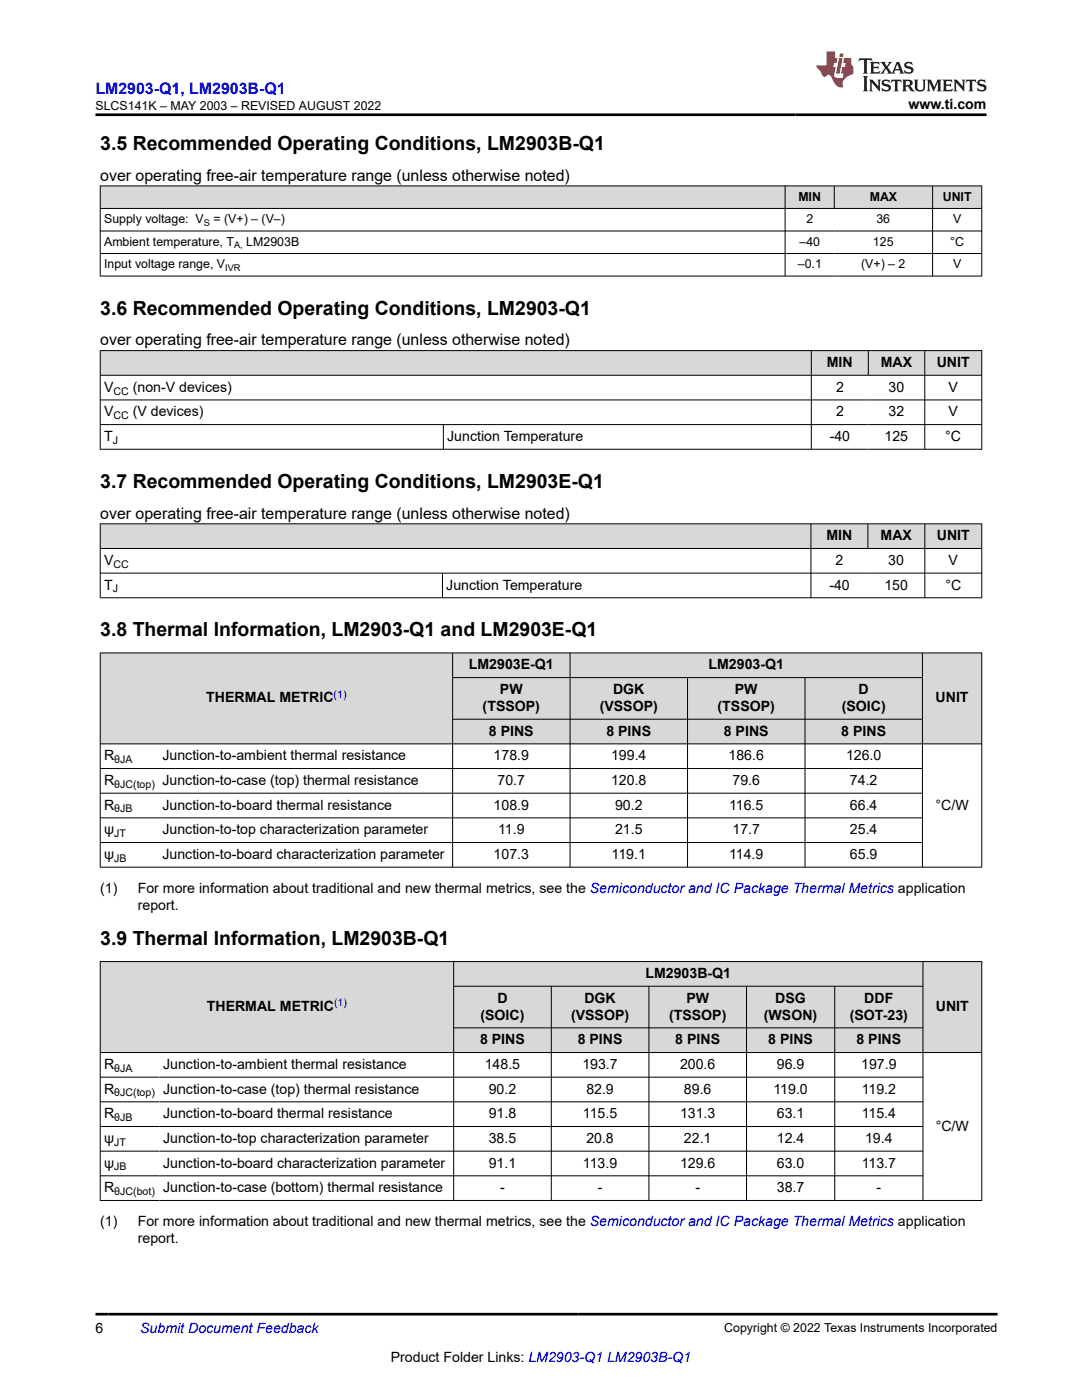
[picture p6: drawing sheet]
<svg xmlns="http://www.w3.org/2000/svg" width="216mm" height="279mm" viewBox="0 0 216 279" stroke-linecap="round" stroke-linejoin="round" font-family="sans-serif">
<defs><g id="words">
<g font-size="3.9">
<text x="20" y="29.9">3.5 Recommended Operating Conditions, LM2903B-Q1</text>
<text x="20" y="62.8">3.6 Recommended Operating Conditions, LM2903-Q1</text>
<text x="20" y="97.3">3.7 Recommended Operating Conditions, LM2903E-Q1</text>
<text x="20" y="127">3.8 Thermal Information, LM2903-Q1 and LM2903E-Q1</text>
<text x="20" y="188.6">3.9 Thermal Information, LM2903B-Q1</text>
</g>
<text font-size="3.2" fill="#00f" x="19" y="18.7">LM2903-Q1, LM2903B-Q1</text>
<g font-size="3.2">
<text x="20" y="36.1">over operating free-air temperature range (unless otherwise noted)</text>
<text x="20" y="68.9">over operating free-air temperature range (unless otherwise noted)</text>
<text x="20" y="103.5">over operating free-air temperature range (unless otherwise noted)</text>
</g>
<g font-size="2.8">
<text x="181.3" y="21.8">www.ti.com</text>
<text x="165" y="73.2">MIN</text>
<text x="175.8" y="73.2">MAX</text>
<text x="186.9" y="73.2">UNIT</text>
<text x="20.8" y="78.2">V</text>
<text x="20.8" y="83.1">V</text>
<text x="26.5" y="78.2">(non-V devices)</text>
<text x="26.5" y="83.1">(V devices)</text>
<text x="166.8" y="78.2">2</text>
<text x="166.8" y="83.1">2</text>
<text x="177.3" y="78.2">30</text>
<text x="177.3" y="83.1">32</text>
<text x="189.3" y="78.2">V</text>
<text x="189.3" y="83.1">V</text>
<text x="20.8" y="88">T</text>
<text x="89.2" y="88">Junction Temperature</text>
<text x="165.6" y="88">-40</text>
<text x="176.5" y="88">125</text>
<text x="188.6" y="88">°C</text>
<text x="164.9" y="107.8">MIN</text>
<text x="175.7" y="107.8">MAX</text>
<text x="186.9" y="107.8">UNIT</text>
<text x="20.8" y="112.7">V</text>
<text x="166.7" y="112.7">2</text>
<text x="177.3" y="112.7">30</text>
<text x="189.3" y="112.7">V</text>
<text x="20.8" y="117.7">T</text>
<text x="89.1" y="117.7">Junction Temperature</text>
<text x="165.5" y="117.7">-40</text>
<text x="176.5" y="117.7">150</text>
<text x="188.6" y="117.7">°C</text>
<text x="93.6" y="133.6">LM2903E-Q1</text>
<text x="141.4" y="133.6">LM2903-Q1</text>
<text x="41.2" y="140.2">THERMAL METRIC</text>
<text x="96.3" y="141.9">(TSSOP)</text>
<text x="99.8" y="138.5">PW</text>
<text x="119.7" y="141.9">(VSSOP)</text>
<text x="122.3" y="138.5">DGK</text>
<text x="143.2" y="141.9">(TSSOP)</text>
<text x="146.6" y="138.5">PW</text>
<text x="168" y="141.9">(SOIC)</text>
<text x="171.3" y="138.5">D</text>
<text x="186.7" y="140.2">UNIT</text>
<text x="97.6" y="146.8">8 PINS</text>
<text x="121" y="146.8">8 PINS</text>
<text x="144.4" y="146.8">8 PINS</text>
<text x="167.9" y="146.8">8 PINS</text>
<text x="20.8" y="151.7">R</text>
<text x="32.4" y="151.7">Junction-to-ambient thermal resistance</text>
<text x="98.5" y="151.7">178.9</text>
<text x="121.9" y="151.7">199.4</text>
<text x="145.4" y="151.7">186.6</text>
<text x="168.8" y="151.7">126.0</text>
<text x="20.8" y="156.7">R</text>
<text x="20.8" y="161.6">R</text>
<text x="32.4" y="156.7">Junction-to-case (top) thermal resistance</text>
<text x="32.4" y="161.6">Junction-to-board thermal resistance</text>
<text x="98.5" y="161.6">108.9</text>
<text x="99.3" y="156.7">70.7</text>
<text x="121.9" y="156.7">120.8</text>
<text x="122.7" y="161.6">90.2</text>
<text x="145.5" y="161.6">116.5</text>
<text x="146.2" y="156.7">79.6</text>
<text x="169.6" y="156.7">74.2</text>
<text x="169.6" y="161.6">66.4</text>
<text x="186.7" y="161.6">°C/W</text>
<text x="20.8" y="166.5">ψ</text>
<text x="32.4" y="166.5">Junction-to-top characterization parameter</text>
<text x="99.4" y="166.5">11.9</text>
<text x="122.7" y="166.5">21.5</text>
<text x="146.2" y="166.5">17.7</text>
<text x="169.6" y="166.5">25.4</text>
<text x="20.8" y="171.4">ψ</text>
<text x="32.4" y="171.4">Junction-to-board characterization parameter</text>
<text x="98.5" y="171.4">107.3</text>
<text x="122" y="171.4">119.1</text>
<text x="145.5" y="171.4">114.9</text>
<text x="169.6" y="171.4">65.9</text>
<text x="20" y="178.2">(1)</text>
<text x="27.5" y="178.2">For more information about traditional and new thermal metrics, see the Semiconductor and IC Package Thermal Metrics application</text>
<text x="27.5" y="181.6">report.</text>
<text x="128.8" y="195.2">LM2903B-Q1</text>
<text x="41.3" y="201.8">THERMAL METRIC</text>
<text x="95.9" y="203.5">(SOIC)</text>
<text x="99.2" y="200.1">D</text>
<text x="113.9" y="203.5">(VSSOP)</text>
<text x="116.6" y="200.1">DGK</text>
<text x="133.5" y="203.5">(TSSOP)</text>
<text x="137" y="200.1">PW</text>
<text x="152.4" y="203.5">(WSON)</text>
<text x="154.7" y="200.1">DSG</text>
<text x="169.6" y="203.5">(SOT-23)</text>
<text x="172.5" y="200.1">DDF</text>
<text x="186.7" y="201.8">UNIT</text>
<text x="95.8" y="208.4">8 PINS</text>
<text x="115.3" y="208.4">8 PINS</text>
<text x="134.8" y="208.4">8 PINS</text>
<text x="153.3" y="208.4">8 PINS</text>
<text x="170.9" y="208.4">8 PINS</text>
<text x="20.8" y="213.3">R</text>
<text x="32.6" y="213.3">Junction-to-ambient thermal resistance</text>
<text x="96.7" y="213.3">148.5</text>
<text x="116.2" y="213.3">193.7</text>
<text x="135.7" y="213.3">200.6</text>
<text x="155" y="213.3">96.9</text>
<text x="171.8" y="213.3">197.9</text>
<text x="20.8" y="218.2">R</text>
<text x="32.6" y="218.2">Junction-to-case (top) thermal resistance</text>
<text x="97.5" y="218.2">90.2</text>
<text x="117" y="218.2">82.9</text>
<text x="136.5" y="218.2">89.6</text>
<text x="154.3" y="218.2">119.0</text>
<text x="171.9" y="218.2">119.2</text>
<text x="20.8" y="223.2">R</text>
<text x="32.6" y="223.2">Junction-to-board thermal resistance</text>
<text x="97.5" y="223.2">91.8</text>
<text x="116.3" y="223.2">115.5</text>
<text x="135.7" y="223.2">131.3</text>
<text x="155" y="223.2">63.1</text>
<text x="171.9" y="223.2">115.4</text>
<text x="186.7" y="225.6">°C/W</text>
<text x="20.8" y="228.1">ψ</text>
<text x="20.8" y="233">ψ</text>
<text x="32.6" y="228.1">Junction-to-top characterization parameter</text>
<text x="32.6" y="233">Junction-to-board characterization parameter</text>
<text x="97.5" y="228.1">38.5</text>
<text x="97.5" y="233">91.1</text>
<text x="116.3" y="233">113.9</text>
<text x="117" y="228.1">20.8</text>
<text x="135.7" y="233">129.6</text>
<text x="136.5" y="228.1">22.1</text>
<text x="155" y="228.1">12.4</text>
<text x="155" y="233">63.0</text>
<text x="171.9" y="233">113.7</text>
<text x="172.6" y="228.1">19.4</text>
<text x="20.8" y="237.9">R</text>
<text x="32.6" y="237.9">Junction-to-case (bottom) thermal resistance</text>
<text x="99.8" y="237.9">-</text>
<text x="119.3" y="237.9">-</text>
<text x="138.8" y="237.9">-</text>
<text x="155" y="237.9">38.7</text>
<text x="174.9" y="237.9">-</text>
<text x="20" y="244.7">(1)</text>
<text x="27.5" y="244.7">For more information about traditional and new thermal metrics, see the Semiconductor and IC Package Thermal Metrics application</text>
<text x="27.5" y="248.1">report.</text>
<text x="19" y="266.1">6</text>
<text x="78" y="271.7">Product Folder Links: LM2903-Q1 LM2903B-Q1</text>
</g>
<text font-size="2.8" fill="#00f" x="28" y="266.1">Submit Document Feedback</text>
<g font-size="2.5">
<text x="19" y="21.9">SLCS141K – MAY 2003 – REVISED AUGUST 2022</text>
<text x="159.3" y="40.1">MIN</text>
<text x="173.5" y="40.1">MAX</text>
<text x="188.1" y="40.1">UNIT</text>
<text x="20.8" y="44.6">Supply voltage: V</text>
<text x="42.6" y="44.6">= (V+) – (V–)</text>
<text x="160.9" y="44.6">2</text>
<text x="174.9" y="44.6">36</text>
<text x="190.2" y="44.6">V</text>
<text x="20.8" y="49.1">Ambient temperature, T</text>
<text x="20.8" y="53.6">Input voltage range, V</text>
<text x="49.1" y="49.1">LM2903B</text>
<text x="159.2" y="53.6">–0.1</text>
<text x="159.5" y="49.1">–40</text>
<text x="171.8" y="53.6">(V+) – 2</text>
<text x="174.2" y="49.1">125</text>
<text x="189.6" y="49.1">°C</text>
<text x="190.2" y="53.6">V</text>
<text x="144.5" y="265.8">Copyright © 2022 Texas Instruments Incorporated</text>
</g>
<g font-size="2.1">
<text x="22.6" y="78.7">CC</text>
<text x="22.6" y="83.7">CC</text>
<text x="22.5" y="88.6">J</text>
<text x="22.6" y="113.3">CC</text>
<text x="22.5" y="118.2">J</text>
<text x="22.8" y="152.3">θJA</text>
<text x="22.8" y="157.2">θJC(top)</text>
<text x="22.8" y="167.1">JT</text>
<text x="22.8" y="162.1">θJB</text>
<text x="22.8" y="172">JB</text>
<text x="22.8" y="213.9">θJA</text>
<text x="22.8" y="218.8">θJC(top)</text>
<text x="22.8" y="223.7">θJB</text>
<text x="22.8" y="228.7">JT</text>
<text x="22.8" y="233.6">JB</text>
<text x="22.8" y="238.5">θJC(bot)</text>
</g>
<g font-size="2.1" fill="#00f">
<text x="66.6" y="139.3">(1)</text>
<text x="66.7" y="200.8">(1)</text>
</g>
<g font-size="1.9">
<text x="40.7" y="45.1">S</text>
<text x="46.7" y="49.6">A,</text>
<text x="44.9" y="54.1">IVR</text>
</g>
</g></defs>
<g fill="#d8d8d8">
<path d="M20 37.1h175.9v4.5h-175.9z" fill-rule="evenodd"/>
<path d="M20.1 37.2h136.5v4.3h-136.5z" fill-rule="evenodd"/>
<path d="M156.7 37.2h9.7v4.3h-9.7z" fill-rule="evenodd"/>
<path d="M166.5 37.2h19.5v4.3h-19.5z" fill-rule="evenodd"/>
<path d="M186.2 37.2h9.6v4.3h-9.6z" fill-rule="evenodd"/>
</g>
<path d="M19.9 37.1h176.1M20 37v18.2M156.7 37v18.2M166.5 37v4.7M186.1 37v18.2M195.9 37v18.2M19.9 41.6h176.1M19.9 46.1h176.1M19.9 50.6h176.1M19.9 55.1h176.1" fill="none" stroke="#000" stroke-width=".2"/>
<g fill="#d8d8d8">
<path d="M20 70h175.9v4.9h-175.9z" fill-rule="evenodd"/>
<path d="M20.1 70h141.7v4.8h-141.7z" fill-rule="evenodd"/>
<path d="M162 70h11.2v4.8h-11.2z" fill-rule="evenodd"/>
<path d="M173.3 70h11.2v4.8h-11.2z" fill-rule="evenodd"/>
<path d="M184.6 70h11.2v4.8h-11.2z" fill-rule="evenodd"/>
</g>
<path d="M19.9 70h176.1M19.9 74.9h176.1M19.9 79.8h176.1M20 69.9v19.8M161.9 69.9v19.8M173.3 69.9v5.1M184.5 69.9v19.8M195.9 69.9v19.8M19.9 84.7h176.1M19.9 89.7h176.1M88.5 84.7v5" fill="none" stroke="#000" stroke-width=".2"/>
<g fill="#d8d8d8">
<path d="M20 104.5h175.9v5h-175.9z" fill-rule="evenodd"/>
<path d="M20.1 104.6h141.6v4.8h-141.6z" fill-rule="evenodd"/>
<path d="M161.9 104.6h11.2v4.8h-11.2z" fill-rule="evenodd"/>
<path d="M173.2 104.6h11.3v4.8h-11.3z" fill-rule="evenodd"/>
<path d="M184.6 104.6h11.2v4.8h-11.2z" fill-rule="evenodd"/>
</g>
<path d="M19.9 104.5h176.1M19.9 109.5h176.1M19.9 114.4h176.1M19.9 119.3h176.1M20 104.5v14.9M88.3 114.4v5M161.8 104.5v14.9M173.2 104.5v5M184.5 104.5v14.9M195.9 104.5v14.9" fill="none" stroke="#000" stroke-width=".2"/>
<g fill="#d8d8d8">
<path d="M20 130.3h175.9v4.9h-175.9z" fill-rule="evenodd"/>
<path d="M20.1 130.4h70.2v18h-70.2z" fill-rule="evenodd"/>
<path d="M90.4 130.4h23.3v4.8h-23.3z" fill-rule="evenodd"/>
<path d="M113.8 130.4h70.2v4.8h-70.2z" fill-rule="evenodd"/>
<path d="M184.1 130.4h11.7v18h-11.7z" fill-rule="evenodd"/>
<path d="M90.4 135.3h23.3v8.2h-23.3z" fill-rule="evenodd"/>
<path d="M113.8 135.3h23.3v8.2h-23.3z" fill-rule="evenodd"/>
<path d="M137.3 135.3h23.3v8.2h-23.3z" fill-rule="evenodd"/>
<path d="M160.7 135.3h23.3v8.2h-23.3z" fill-rule="evenodd"/>
<path d="M90.4 143.6h23.3v4.8h-23.3z" fill-rule="evenodd"/>
<path d="M113.8 143.6h23.3v4.8h-23.3z" fill-rule="evenodd"/>
<path d="M137.3 143.6h23.3v4.8h-23.3z" fill-rule="evenodd"/>
<path d="M160.7 143.6h23.3v4.8h-23.3z" fill-rule="evenodd"/>
</g>
<g fill="none" stroke="#000" stroke-width=".2">
<path d="M19.9 130.3h176.1M20 130.2v42.9M90.3 130.2v42.9M90.3 135.2h93.8M113.8 130.2v42.9M137.2 135.2v37.9M160.6 135.2v37.9M184.1 130.2v42.9M195.9 130.2v42.9M19.9 148.5h176.1M19.9 153.4h164.2M19.9 158.3h164.2"/>
<path d="M90.3 143.5h93.8M19.9 173.1h176.1M19.9 163.2h164.2M19.9 168.1h164.2"/>
</g>
<g fill="#d8d8d8">
<path d="M20 191.9h175.9v4.9h-175.9z" fill-rule="evenodd"/>
<path d="M20.1 192h70.4v18h-70.4z" fill-rule="evenodd"/>
<path d="M90.6 192h93.5v4.8h-93.5z" fill-rule="evenodd"/>
<path d="M184.2 192h11.6v18h-11.6z" fill-rule="evenodd"/>
<path d="M90.6 196.9h19.3v8.2h-19.3z" fill-rule="evenodd"/>
<path d="M110.1 196.9h19.3v8.2h-19.3z" fill-rule="evenodd"/>
<path d="M129.5 196.9h19.4v8.2h-19.4z" fill-rule="evenodd"/>
<path d="M149 196.9h17.5v8.2h-17.5z" fill-rule="evenodd"/>
<path d="M166.6 196.9h17.5v8.2h-17.5z" fill-rule="evenodd"/>
<path d="M90.6 205.2h19.3v4.8h-19.3z" fill-rule="evenodd"/>
<path d="M110.1 205.2h19.3v4.8h-19.3z" fill-rule="evenodd"/>
<path d="M129.5 205.2h19.4v4.8h-19.4z" fill-rule="evenodd"/>
<path d="M149 205.2h17.5v4.8h-17.5z" fill-rule="evenodd"/>
<path d="M166.6 205.2h17.5v4.8h-17.5z" fill-rule="evenodd"/>
</g>
<g fill="none" stroke="#000" stroke-width=".2">
<path d="M19.9 191.9h176.1M20 191.8v47.8M90.5 191.8v47.8M90.5 196.8h93.7M110 196.8v42.8M129.5 196.8v42.8M149 196.8v42.8M166.6 196.8v42.8M184.2 191.8v47.8M195.9 191.8v47.8M19.9 210.1h176.1M19.9 215h164.3"/>
<path d="M19.9 219.9h164.3M90.5 205.1h93.7M19.9 224.8h164.3M19.9 229.7h164.3M19.9 234.7h164.3M196 239.6h-176.1"/>
</g>
<path d="M171.5 11.6l-.2 .6 .5-.2h.6v.1v2.2l-.2 .4h1l-.2-.4v-2.2v-.1h.5l.5 .2-.1-.6zM173.6 12.4l.2 .3v1.6l-.2 .4h1.9l.1-.6a1.08 1.08 0 0 1-1.3 .2v-.7h.6l.4 .2v-.7l-.4 .2h-.6v-.5l.2-.2a1 1 0 0 1 1 .3l-.1-.5zM175.7 12.4l.9 1.1-1 1.2h.9l-.2-.2 .5-.8 .4 .8-.2 .2h1.6l-.2-.2 .2-.5h.9l.1 .5-.1 .2h.9l-.2-.4-.8-1.9h-.5l-.9 2.1-.9-1.1 .9-1h-.8l.2 .2-.4 .6-.4-.6 .2-.2zM179 12.8l.4 1h-.7zM180.7 12.5a.65 .65 0 0 0-.2 .7 .65 .65 0 0 0 .6 .5l.6 .1 .1 .3a.79 .79 0 0 1-.7 .4 .79 .79 0 0 1-.7-.5l.1 .7 .2-.1a.93 .93 0 0 0 1.1 0 .93 .93 0 0 0 .4-.9 1.46 1.46 0 0 0-1.2-.6l-.1-.3a1.09 1.09 0 0 1 1.2 .2l-.2-.6-.1 .1-.5-.2zM172.2 15.2l.2 .4v2.2l-.2 .4h1l-.2-.4v-2.2l.2-.4zM173.4 15.9l.2 .4v1.5l-.2 .4h.8l-.3-.4 .1-1.3 1.6 1.8v-2l.2-.4h-.7l.1 .2 .1 1.1-1.2-1.3zM176.2 16a.65 .65 0 0 0-.2 .8 .65 .65 0 0 0 .6 .4l.6 .2 .1 .2a.79 .79 0 0 1-.7 .4 .79 .79 0 0 1-.7-.5l.1 .7 .2-.1a.93 .93 0 0 0 1.1 .1 .93 .93 0 0 0 .4-1 1.46 1.46 0 0 0-1.2-.5l-.1-.4a1.09 1.09 0 0 1 1.2 .2l-.1-.6-.2 .1-.5-.1zM177.9 15.9l-.1 .6a.63 .63 0 0 1 .8-.3v1.6l-.3 .4h1l-.2-.4v-1.6a.66 .66 0 0 1 .8 .3l-.1-.6zM180 15.9l.2 .4v1.5l-.2 .4h1l-.2-.2-.1-.7h.5l.1 .2a.79 .79 0 0 0 1.2 .6l-1-.9a.61 .61 0 0 0 .6-.6 .61 .61 0 0 0-.5-.7zM180.8 16.2h.1a.47 .47 0 0 1 .5 .1 .47 .47 0 0 1 .1 .5l-.1 .1-.7 .1zM182.3 15.9l.2 .2a2.27 2.27 0 0 0 .4 2 1.04 1.04 0 0 0 1.7-.7v-1.3l.2-.2h-.8l.2 .4v1.1a.6 .6 0 0 1-.6 .6 .6 .6 0 0 1-.6-.6v-1.1l.3-.4zM184.9 15.9l.2 .4v1.5l-.2 .4h.8l-.3-.4v-1.4l.9 1.9 .9-1.9v1.4l-.3 .4h1l-.2-.4v-1.5l.2-.4h-.8l-.7 1.5-.6-1.5zM188.1 15.9l.2 .4v1.5l-.2 .4h1.9l.1-.6a1.09 1.09 0 0 1-1.3 .2v-.7h.6l.4 .2v-.6l-.4 .2h-.6v-.6l.2-.1a1.01 1.01 0 0 1 1 .3l-.1-.6zM190.2 15.9l.3 .4v1.5l-.3 .4h.8l-.2-.4v-1.3l1.6 1.8v-2l.2-.4h-.7l.2 .2v1.1l-1.2-1.3zM192.8 15.9l-.1 .6a.63 .63 0 0 1 .8-.3v1.6l-.3 .4h1l-.2-.4v-1.6a.66 .66 0 0 1 .8 .3l-.1-.6zM195.2 16a.65 .65 0 0 0-.2 .8 .65 .65 0 0 0 .6 .4l.6 .2 .2 .2a.79 .79 0 0 1-.7 .4 .79 .79 0 0 1-.7-.5l.1 .7 .2-.1a.93 .93 0 0 0 1 .1 .93 .93 0 0 0 .5-1 1.46 1.46 0 0 0-1.3-.5v-.4a1.09 1.09 0 0 1 1.2 .2l-.2-.6-.2 .1-.5-.1z" fill="#231f20"/>
<path d="M164.9 10.3v2.7h-2l.1 .4 .8 1a.95 .95 0 0 0 1 .9 .59 .59 0 0 1 .5-.4 .59 .59 0 0 1 .5 .3l.4 .8a1.59 1.59 0 0 0 2.1 1.4 1.61 1.61 0 0 1 1-2.3l1-.3-.1-1.5a1.59 1.59 0 0 1-.3-1.7h-1.5l-.2 .9h.6l-.2 .9h-.5l-.2 .9v.3l.4 .1-.1 .9h-.7a.73 .73 0 0 1-1-.7l.3-1.5h-.5l.1-.9h.5l.2-.9h-.5v-1.3zM167.4 11.6l-.6 3.1h.7l.6-3.1zM167.6 10.7l-.1 .6h.7l.1-.6z" fill="#ed1c24"/>
<path d="M19 22.9h177.8M19 262.3h180" fill="none" stroke="#000" stroke-width=".53"/>
<use href="#words"/>
</svg>
